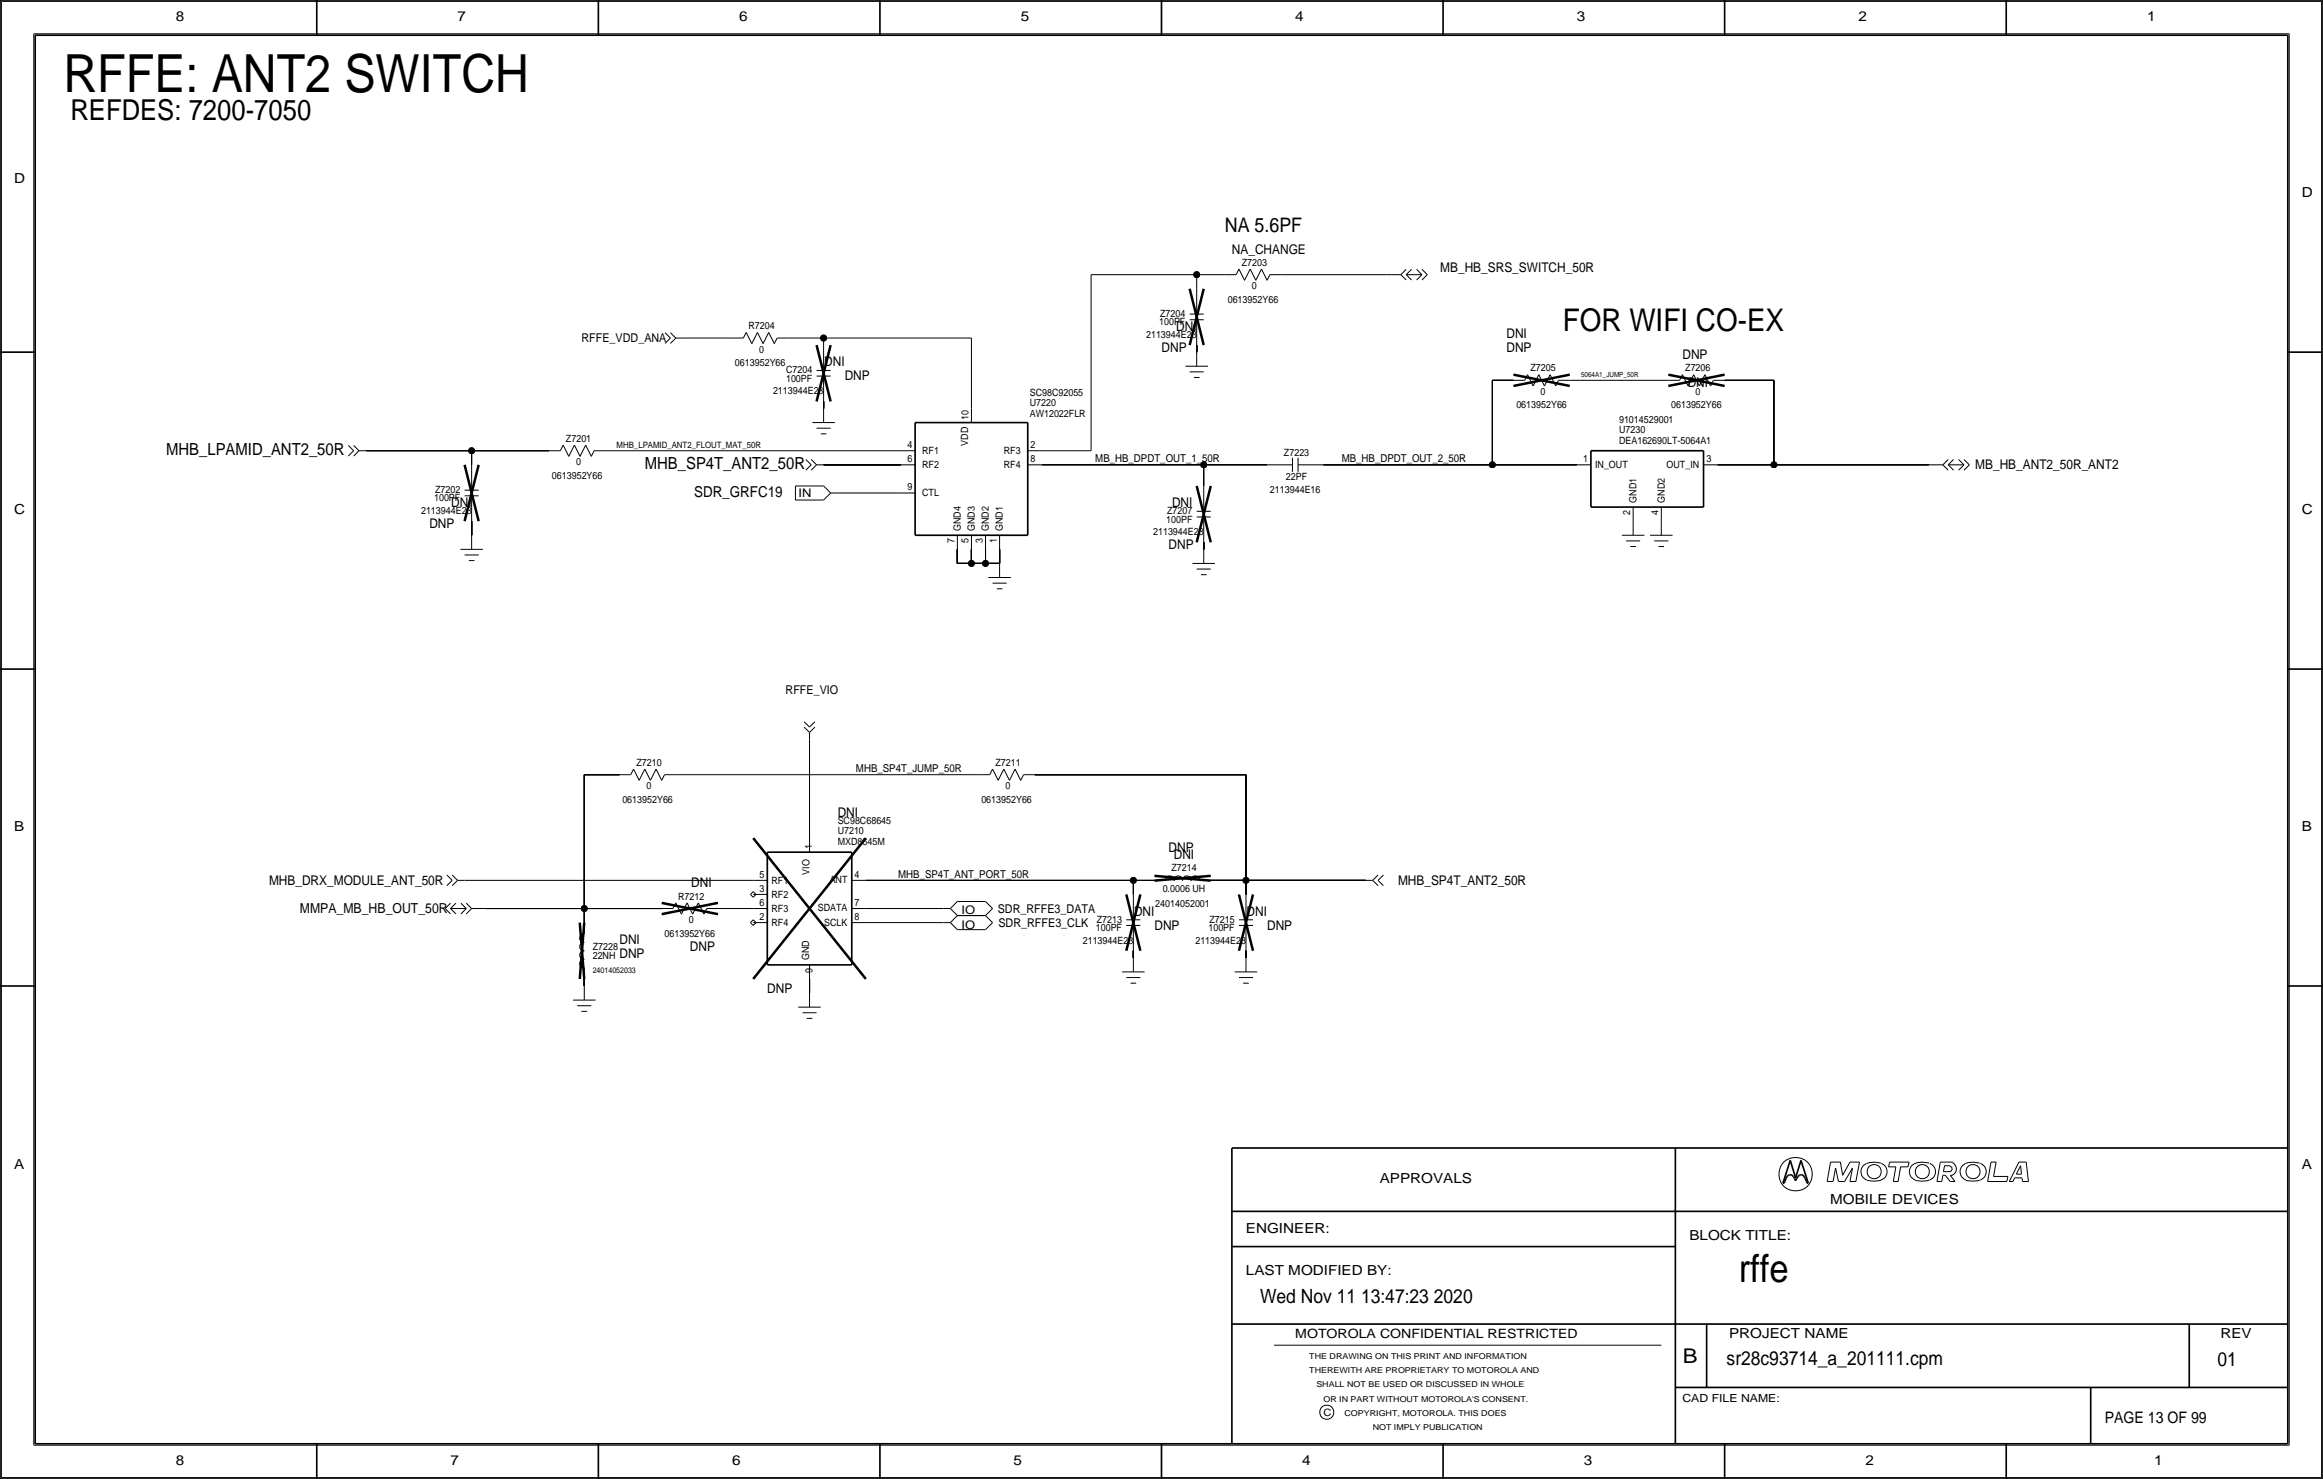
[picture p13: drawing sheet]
<svg xmlns="http://www.w3.org/2000/svg" width="419mm" height="267mm" viewBox="0 0 419 267" stroke-linecap="round" stroke-linejoin="round" font-family="sans-serif">
<defs><g id="words">
<text font-size="9.5" x="11.4" y="16.5">RFFE: ANT2 SWITCH</text>
<text font-size="7" x="313.7" y="231.1">rffe</text>
<text font-size="5.6" x="281.9" y="59.7">FOR WIFI CO-EX</text>
<text font-size="5.2" x="12.7" y="21.6">REFDES: 7200-7050</text>
<text font-size="3.7" x="303.6" y="245.7">B</text>
<text font-size="3.6" x="221" y="41.9">NA 5.6PF</text>
<g font-size="3.5">
<text x="227.3" y="234.9">Wed Nov 11 13:47:23 2020</text>
<text x="311.5" y="246.2">sr28c93714_a_201111.cpm</text>
<text x="400" y="246.4">01</text>
</g>
<g font-size="3">
<text x="30" y="82">MHB_LPAMID_ANT2_50R</text>
<text x="116.3" y="84.6">MHB_SP4T_ANT2_50R</text>
</g>
<text font-size="2.9" x="379.7" y="256.5">PAGE 13 OF 99</text>
<text font-size="2.7" x="125.2" y="89.7">SDR_GRFC19</text>
<g font-size="2.5">
<text x="31.7" y="3.8">8</text>
<text x="82.6" y="3.8">7</text>
<text x="133.3" y="3.8">6</text>
<text x="184.1" y="3.8">5</text>
<text x="233.7" y="3.8">4</text>
<text x="284.5" y="3.8">3</text>
<text x="335.3" y="3.8">2</text>
<text x="387.3" y="3.8">1</text>
<text x="2.5" y="33">D</text>
<text x="415.3" y="35.6">D</text>
<text x="2.5" y="92.7">C</text>
<text x="415.3" y="92.7">C</text>
<text x="2.5" y="149.9">B</text>
<text x="415.3" y="149.9">B</text>
<text x="54.1" y="164.6">MMPA_MB_HB_OUT_50R</text>
<text x="2.5" y="210.8">A</text>
<text x="248.9" y="213.4">APPROVALS</text>
<text x="415.3" y="210.8">A</text>
<text x="330.2" y="217.2">MOBILE DEVICES</text>
<text x="224.8" y="222.2">ENGINEER:</text>
<text x="304.8" y="223.5">BLOCK TITLE:</text>
<text x="224.8" y="229.9">LAST MODIFIED BY:</text>
<text x="312" y="241.2">PROJECT NAME</text>
<text x="400.6" y="241.3">REV</text>
<text x="31.7" y="264.2">8</text>
<text x="81.3" y="264.2">7</text>
<text x="132.1" y="264.2">6</text>
<text x="182.9" y="264.2">5</text>
<text x="234.9" y="264.2">4</text>
<text x="285.8" y="264.2">3</text>
<text x="336.5" y="264.2">2</text>
<text x="388.6" y="264.2">1</text>
</g>
<g font-size="2.4">
<text x="222.2" y="45.7">NA_CHANGE</text>
<text x="259.8" y="49">MB_HB_SRS_SWITCH_50R</text>
<text x="212.2" y="59.7">DNI</text>
<text x="209.5" y="63.5">DNP</text>
<text x="271.8" y="63.5">DNP</text>
<text x="271.8" y="61">DNI</text>
<text x="303.5" y="64.8">DNP</text>
<text x="148.7" y="66">DNI</text>
<text x="152.4" y="68.6">DNP</text>
<text x="304.5" y="69.9">DNI</text>
<text x="356.4" y="84.6">MB_HB_ANT2_50R_ANT2</text>
<text x="77.5" y="95.2">DNP</text>
<text x="81.4" y="91.4">DNI</text>
<text x="211.4" y="91.4">DNI</text>
<text x="210.8" y="99.1">DNP</text>
<text x="151.1" y="147.3">DNI</text>
<text x="210.8" y="153.7">DNP</text>
<text x="211.8" y="154.9">DNI</text>
<text x="48.5" y="159.5">MHB_DRX_MODULE_ANT_50R</text>
<text x="124.7" y="160">DNI</text>
<text x="252.2" y="159.5">MHB_SP4T_ANT2_50R</text>
<text x="204.6" y="165.1">DNI</text>
<text x="208.3" y="167.6">DNP</text>
<text x="224.9" y="165.1">DNI</text>
<text x="228.6" y="167.6">DNP</text>
<text x="111.8" y="170.2">DNI</text>
<text x="111.8" y="172.7">DNP</text>
<text x="124.5" y="171.4">DNP</text>
<text x="138.4" y="179.1">DNP</text>
</g>
<text font-size="2.3" x="233.7" y="241.3">MOTOROLA CONFIDENTIAL RESTRICTED</text>
<g font-size="2.2">
<text x="104.9" y="61.7">RFFE_VDD_ANA</text>
<text x="141.7" y="125.2">RFFE_VIO</text>
<text x="180" y="164.6">SDR_RFFE3_DATA</text>
<text x="180.1" y="167.1">SDR_RFFE3_CLK</text>
</g>
<g font-size="2.1">
<text x="144.1" y="89.6">IN</text>
<text x="173.5" y="164.9">IO</text>
<text x="173.5" y="167.4">IO</text>
</g>
<g font-size="2">
<text x="197.6" y="83.3">MB_HB_DPDT_OUT_1_50R</text>
<text x="242.1" y="83.3">MB_HB_DPDT_OUT_2_50R</text>
<text x="154.4" y="139.2">MHB_SP4T_JUMP_50R</text>
<text x="162.1" y="158.2">MHB_SP4T_ANT_PORT_50R</text>
<text x="303.5" y="252.7">CAD FILE NAME:</text>
</g>
<g font-size="1.8">
<text x="224" y="47.9">Z7203</text>
<text x="225.9" y="52.2">0</text>
<text x="135" y="59.3">R7204</text>
<text x="209.1" y="58.7">100PF</text>
<text x="209.3" y="57.1">Z7204</text>
<text x="221.5" y="54.6">0613952Y66</text>
<text x="137" y="63.6">0</text>
<text x="206.8" y="61">2113944E23</text>
<text x="132.6" y="66">0613952Y66</text>
<text x="139.5" y="71.1">2113944E23</text>
<text x="141.8" y="67.3">C7204</text>
<text x="141.8" y="68.8">100PF</text>
<text x="185.8" y="71.4">SC98C92055</text>
<text x="276.1" y="67">Z7205</text>
<text x="277.9" y="71.2">0</text>
<text x="304" y="67">Z7206</text>
<text x="305.9" y="71.2">0</text>
<text x="174.8" y="75.7" transform="rotate(-90 174.8 75.7)">10</text>
<text x="185.8" y="73.3">U7220</text>
<text x="185.8" y="75.2">AW12022FLR</text>
<text x="273.6" y="73.7">0613952Y66</text>
<text x="292.1" y="76.2">91014529001</text>
<text x="301.5" y="73.7">0613952Y66</text>
<text x="102.1" y="79.7">Z7201</text>
<text x="103.9" y="83.9">0</text>
<text x="163.7" y="83.3">6</text>
<text x="163.7" y="80.8">4</text>
<text x="166.4" y="81.9">RF1</text>
<text x="174.7" y="80.4" transform="rotate(-90 174.7 80.4)">VDD</text>
<text x="181.1" y="81.8">RF3</text>
<text x="185.9" y="83.3">8</text>
<text x="185.9" y="80.8">2</text>
<text x="231.7" y="82.2">Z7223</text>
<text x="285.6" y="83.3">1</text>
<text x="292.1" y="78.1">U7230</text>
<text x="292.1" y="80">DEA162690LT-5064A1</text>
<text x="307.8" y="83.3">3</text>
<text x="78.5" y="88.9">Z7202</text>
<text x="99.6" y="86.4">0613952Y66</text>
<text x="163.7" y="88.4">9</text>
<text x="166.4" y="89.4">CTL</text>
<text x="166.4" y="84.3">RF2</text>
<text x="181.1" y="84.4">RF4</text>
<text x="229.1" y="88.9">2113944E16</text>
<text x="232" y="86.6">22PF</text>
<text x="287.8" y="84.4">IN_OUT</text>
<text x="300.7" y="84.4">OUT_IN</text>
<text x="76" y="92.7">2113944E23</text>
<text x="78.3" y="90.4">100PF</text>
<text x="173.3" y="95.8" transform="rotate(-90 173.3 95.8)">GND4</text>
<text x="175.9" y="95.8" transform="rotate(-90 175.9 95.8)">GND3</text>
<text x="178.4" y="95.8" transform="rotate(-90 178.4 95.8)">GND2</text>
<text x="181" y="95.8" transform="rotate(-90 181 95.8)">GND1</text>
<text x="210.4" y="94.2">100PF</text>
<text x="210.6" y="92.7">Z7207</text>
<text x="294.1" y="92.8" transform="rotate(-90 294.1 92.8)">2</text>
<text x="295.2" y="90.7" transform="rotate(-90 295.2 90.7)">GND1</text>
<text x="299.2" y="92.8" transform="rotate(-90 299.2 92.8)">4</text>
<text x="300.3" y="90.7" transform="rotate(-90 300.3 90.7)">GND2</text>
<text x="172.2" y="97.9" transform="rotate(-90 172.2 97.9)">7</text>
<text x="174.8" y="97.9" transform="rotate(-90 174.8 97.9)">5</text>
<text x="177.3" y="97.9" transform="rotate(-90 177.3 97.9)">3</text>
<text x="179.8" y="97.9" transform="rotate(-90 179.8 97.9)">1</text>
<text x="208" y="96.5">2113944E23</text>
<text x="114.8" y="138.1">Z7210</text>
<text x="116.6" y="142.3">0</text>
<text x="179.6" y="138.1">Z7211</text>
<text x="181.4" y="142.3">0</text>
<text x="112.3" y="144.8">0613952Y66</text>
<text x="151.1" y="148.6">SC98C68645</text>
<text x="177" y="144.8">0613952Y66</text>
<text x="146.5" y="153.2" transform="rotate(-90 146.5 153.2)">1</text>
<text x="151.1" y="150.5">U7210</text>
<text x="151.1" y="152.3">MXD8645M</text>
<text x="137" y="160.8">3</text>
<text x="137" y="158.3">5</text>
<text x="139.2" y="161.9">RF2</text>
<text x="139.2" y="159.4">RF1</text>
<text x="146" y="157.7" transform="rotate(-90 146 157.7)">VIO</text>
<text x="149.7" y="159.3">ANT</text>
<text x="154.2" y="158.2">4</text>
<text x="209.8" y="160.8">0.0006 UH</text>
<text x="211.3" y="157.1">Z7214</text>
<text x="122.3" y="162.2">R7212</text>
<text x="124.3" y="166.5">0</text>
<text x="137" y="163.4">6</text>
<text x="137" y="165.9">2</text>
<text x="139.2" y="164.4">RF3</text>
<text x="139.2" y="167">RF4</text>
<text x="147.5" y="164.3">SDATA</text>
<text x="148.7" y="166.9">SCLK</text>
<text x="154.2" y="165.8">8</text>
<text x="154.2" y="163.3">7</text>
<text x="197.7" y="167.9">100PF</text>
<text x="197.9" y="166.4">Z7213</text>
<text x="208.4" y="163.6">24014052001</text>
<text x="218" y="167.9">100PF</text>
<text x="218.2" y="166.4">Z7215</text>
<text x="106.9" y="173">22NH</text>
<text x="106.9" y="171.2">Z7228</text>
<text x="119.9" y="168.9">0613952Y66</text>
<text x="146" y="173.2" transform="rotate(-90 146 173.2)">GND</text>
<text x="195.3" y="170.2">2113944E23</text>
<text x="215.7" y="170.2">2113944E23</text>
<text x="146.6" y="175.4" transform="rotate(-90 146.6 175.4)">9</text>
<text x="238.8" y="255.3">C</text>
</g>
<text font-size="1.6" x="111.3" y="80.8">MHB_LPAMID_ANT2_FLOUT_MAT_50R</text>
<g font-size="1.5">
<text x="236.2" y="245.1">THE DRAWING ON THIS PRINT AND INFORMATION</text>
<text x="236.2" y="247.6">THEREWITH ARE PROPRIETARY TO MOTOROLA AND</text>
<text x="237.5" y="250.2">SHALL NOT BE USED OR DISCUSSED IN WHOLE</text>
<text x="238.8" y="252.7">OR IN PART WITHOUT MOTOROLA'S CONSENT.</text>
<text x="242.6" y="255.3">COPYRIGHT, MOTOROLA. THIS DOES</text>
<text x="247.6" y="257.8">NOT IMPLY PUBLICATION</text>
</g>
<text font-size="1.4" x="106.9" y="175.5">24014052033</text>
<text font-size="1.3" x="285.2" y="68.1">5064A1_JUMP_50R</text>
</g></defs>
<!-- layer: Nets -->
<g fill="none" stroke="#000" stroke-width=".18">
<path d="M196.8 49.5v31.8zM196.8 49.5h19.1zM215.9 49.5v2.6zM215.9 49.5h5.1zM231.1 49.5h19.1zM123.2 61h8.9zM142.2 61h6.4zM148.6 72.4v1.3zM148.6 61v1.2zM148.6 61h26.7zM175.3 61v12.7zM215.9 62.2v1.3z"/>
<path d="M269.2 68.6h3.8zM269.2 68.6v15.2zM283.2 68.6h17.8zM311.1 68.6h8.9zM320 68.6v15.2zM66 81.3h19.1zM85.1 94v2.5zM85.1 81.3v2.5zM85.1 81.3h14zM109.2 81.3h53.4zM148.6 83.8h14zM151.1 88.9h11.5z"/>
<path d="M172.7 99.1v2.5zM175.3 99.1v2.5zM177.8 99.1v2.5zM180.3 99.1v2.5zM188 81.3h8.8zM188 83.8h29.2zM217.2 97.8v1.3zM217.2 83.8v3.8zM217.2 83.8h11.4zM238.8 83.8h30.4zM269.2 83.8h15.3zM309.9 83.8h10.1z"/>
<path d="M320 83.8h28zM172.7 101.6h2.6zM175.3 101.6h2.5zM177.8 101.6h2.5zM105.4 139.7h6.4zM105.4 139.7v24.1zM121.9 139.7h54.6zM146 133.4v17.7zM186.7 139.7h38.1zM224.8 139.7v19.1zM83.8 158.8h52.1zM156.2 158.8h48.3z"/>
<path d="M204.5 158.8v2.5zM204.5 158.8h3.8zM218.4 158.8h6.4zM224.8 158.8h21.6zM224.8 158.8v2.5zM87.6 163.8h17.8zM105.4 176.5v1.3zM105.4 163.8v2.6zM105.4 163.8h14zM129.5 163.8h6.4zM146 176.5v2.6zM156.2 166.4h14z"/>
<path d="M156.2 163.8h14zM204.5 171.4v1.3zM224.8 171.4v1.3z"/>
</g>
<g fill="#000" stroke="#000" stroke-width=".18">
<circle cx="215.9" cy="49.5" r=".56"/>
<circle cx="148.6" cy="61" r=".56"/>
<circle cx="85.1" cy="81.3" r=".56"/>
<circle cx="217.2" cy="83.8" r=".56"/>
<circle cx="269.2" cy="83.8" r=".56"/>
<circle cx="320" cy="83.8" r=".56"/>
<circle cx="175.3" cy="101.6" r=".56"/>
<circle cx="177.8" cy="101.6" r=".56"/>
<circle cx="204.5" cy="158.7" r=".56"/>
<circle cx="224.8" cy="158.7" r=".56"/>
<circle cx="105.4" cy="163.8" r=".56"/>
</g>
<!-- layer: Components -->
<g fill="none" stroke="#000" stroke-width=".18">
<path d="M120 60l1 1zM121 60l.9 1zM134.6 59.9l-.5 1.1zM134.6 59.9l1 2.1zM136.7 59.9l-1.1 2.1zM136.7 59.9l1 2.1zM138.7 59.9l-1 2.1zM138.7 59.9l1 2.1zM214.6 56.6h2.6zM214.6 57.7h2.6zM215.9 57.7v4.5zM215.9 52.1v4.5z"/>
<path d="M221 49.5h2zM223.5 48.5l-.5 1zM223.5 48.5l1 2zM225.6 48.5l-1.1 2zM225.6 48.5l1 2zM227.6 48.5l-1 2zM227.6 48.5l1 2zM229.1 49.5l-.5 1zM229.1 49.5h2zM250.2 49.5h2.5zM252.7 49.5l1 1zM253.7 49.5l1 1z"/>
<path d="M253.7 49.5h2.8zM253.7 48.6l-1 .9zM254.7 48.6l-1 .9zM255.6 48.6l.9 .9zM256.5 50.5l1-1zM256.5 49.5l-.9 1zM256.5 48.6l1 .9zM121 61l-1 .9zM121.9 61l-.9 .9zM121.9 61h1.3zM132.1 61h2zM140.2 61l-.5 1z"/>
<path d="M140.2 61h2zM146.6 76.2h4zM147.3 66.8h2.6zM147.3 77.2h2.6zM147.3 67.8h2.6zM148.1 78.2h1zM148.6 73.7v2.5zM148.6 67.8v4.6zM148.6 62.2v4.6zM175.3 73.7v2.5zM213.9 66h4zM214.6 67.1h2.6z"/>
<path d="M215.4 68.1h1zM215.9 63.5v2.5zM273.1 68.6h2zM275.6 67.6l-.5 1zM275.6 67.6l1 2zM277.6 67.6l-1 2zM277.6 67.6l1 2zM279.7 67.6l1 2zM279.7 67.6l-1.1 2zM281.2 68.6l-.5 1zM281.2 68.6h2zM301 68.6h2z"/>
<path d="M303.5 67.6l-.5 1zM303.5 67.6l1 2zM305.6 67.6l-1.1 2zM305.6 67.6l1 2zM307.6 67.6l-1 2zM307.6 67.6l1 2zM309.1 68.6l-.5 1zM309.1 68.6h2zM62.8 82.2l1-.9zM62.8 80.3l1 1zM63.8 80.3l1 1zM64.8 81.3l-1 .9z"/>
<path d="M64.8 81.3h1.2zM83.1 99.1h4zM83.8 88.4h2.6zM83.8 89.4h2.6zM85.1 96.5v2.6zM85.1 89.4v4.6zM85.1 83.8v4.6zM99.1 81.3h2zM101.6 80.3l-.5 1zM101.6 80.3l1 2zM103.6 80.3l-1 2zM103.6 80.3l1 2z"/>
<path d="M105.7 80.3l1 2zM105.7 80.3l-1.1 2zM107.2 81.3l-.5 1zM107.2 81.3h2zM143.5 87.6h5.1zM143.5 87.6v2.6zM143.5 90.2h5.1zM145.4 82.9l1 .9zM146.4 83.8l-1 1zM146.4 82.9l.9 .9zM147.3 83.8l-.9 1zM147.3 83.8h1.3z"/>
<path d="M148.6 87.6l1.3 1.3zM149.9 88.9l-1.3 1.3zM149.9 88.9h1.2zM162.6 81.3h2.5zM162.6 88.9h2.5zM162.6 83.8h2.5zM172.7 96.5v2.6zM175.3 96.5v2.6zM177.8 96.5v2.6zM180.3 96.5v2.6zM185.4 81.3h2.6zM185.4 83.8h2.6z"/>
<path d="M215.9 92.2h2.5zM215.9 93.2h2.5zM217.2 93.2v4.6zM217.2 87.6v4.6zM217.2 99.1v2.5zM228.6 83.8h4.6zM233.2 82.6v2.5zM234.2 83.8h4.6zM234.2 82.6v2.5zM284.5 83.8h2.5zM292.6 96.5h4.1zM293.4 97.5h2.5z"/>
<path d="M294.1 98.6h1zM294.6 94v2.5zM294.6 91.4v2.6zM297.7 96.5h4.1zM298.5 97.5h2.5zM299.2 98.6h1zM299.7 94v2.5zM299.7 91.4v2.6zM307.3 83.8h2.6zM348 83.8h2.5zM350.5 83.8l1 1zM351.5 83.8l1 1z"/>
<path d="M351.5 83.8h2.8zM351.5 82.9l-1 .9zM352.5 82.9l-1 .9zM353.4 82.9l.9 .9zM354.3 84.8l1-1zM354.3 83.8l-.9 1zM354.3 82.9l1 .9zM83.8 100.1h2.6zM84.6 101.1h1zM178.3 104.1h4.1zM179.1 105.2h2.5zM179.8 106.2h1z"/>
<path d="M180.3 101.6v2.5zM215.1 101.6h4.1zM215.9 102.6h2.5zM216.7 103.6h1zM111.8 139.7h2zM114.3 138.7l-.5 1zM114.3 138.7l1 2zM116.3 138.7l-1 2zM116.3 138.7l1 2zM118.4 138.7l1 2zM118.4 138.7l-1.1 2zM119.9 139.7l-.5 1z"/>
<path d="M119.9 139.7h2zM145.1 130.1l1 1zM145.1 131.1l1 1zM146 131.1l1-1zM146 132.1l1-1zM146 132.1v1.2zM176.5 139.7h2.1zM179.1 138.7l-.5 1zM179.1 138.7l1 2zM181.1 138.7l-1 2zM181.1 138.7l1 2zM183.1 138.7l-1 2z"/>
<path d="M183.1 138.7l1 2zM184.7 139.7l-.6 1zM184.7 139.7h2zM80.6 157.8l1 1zM80.6 159.7l1-1zM81.6 157.8l.9 1zM81.6 159.7l1-1zM82.5 158.8h1.3zM135.9 158.8h2.5zM146 151.1v2.6zM153.7 158.8h2.5zM208.3 158.8h2z"/>
<path d="M210.3 158.8a.75 .75 0 0 1 .7-.9 .75 .75 0 0 1 .8 .9M211.8 158.8a.75 .75 0 0 1 .8-.9 .75 .75 0 0 1 .7 .9M213.4 158.8a.75 .75 0 0 1 .7-.9 .75 .75 0 0 1 .7 .9M214.9 158.8a.75 .75 0 0 1 .7-.9 .75 .75 0 0 1 .8 .9M216.4 158.8h2zM246.4 158.8h1.2zM247.6 158.8l1 .9zM248.6 158.8l1 .9zM248.6 157.8l-1 1zM249.6 157.8l-1 1zM80.3 163.8l1 1zM80.3 163.8l1-.9z"/>
<path d="M81.3 163.8l.9 1zM81.3 163.8l.9-.9zM81.3 163.8h2.8zM83.2 162.9l.9 .9zM83.2 164.8l.9-1zM84.1 162.9l1 .9zM84.1 164.8l1-1zM85.1 163.8h2.5zM105.4 177.8v2.5zM105.4 174.5v2zM105.4 166.4v2zM105.4 168.5a.74 .74 0 0 0-.8 .7 .74 .74 0 0 0 .8 .7"/>
<path d="M105.4 171.5a.74 .74 0 0 0-.8 .7 .74 .74 0 0 0 .8 .8M105.4 173a.74 .74 0 0 0-.8 .8 .74 .74 0 0 0 .8 .7M105.4 170a.74 .74 0 0 0-.8 .7 .74 .74 0 0 0 .8 .8M119.4 163.8h2zM121.9 162.8l-.5 1zM121.9 162.8l1 2zM124 162.8l-1.1 2zM124 162.8l1 2zM126 162.8l-1 2zM126 162.8l1 2zM127.5 163.8l-.5 1zM127.5 163.8h2z"/>
<path d="M135.4 161.3l.5-.5zM135.4 166.4l.5-.5zM135.4 161.3l.5 .5zM135.4 166.4l.5 .5zM135.9 163.8h2.5zM135.9 161.3h2.5zM135.9 166.4h2.5zM135.9 160.8l.5 .5zM135.9 165.9l.5 .5zM136.4 161.3l-.5 .5zM136.4 166.4l-.5 .5zM146 179.1v2.5z"/>
<path d="M146 174v2.5zM153.7 163.8h2.5zM153.7 166.4h2.5zM170.2 163.8h1.2zM170.2 166.4h1.2zM171.4 163.8l1.3-1.2zM171.4 166.4l1.3-1.3zM171.5 163.8l1.2 1.3zM171.5 166.4l1.2 1.2zM172.7 162.6h5.1zM172.7 165.1h5.1zM172.7 167.6h5.1z"/>
<path d="M177.8 165.1l1.3-1.3zM177.8 167.6l1.3-1.2zM177.8 162.6l1.3 1.2zM177.8 165.1l1.3 1.3zM202.4 175.3h4.1zM203.2 165.9h2.5zM203.2 176.3h2.5zM203.2 166.9h2.5zM204 177.3h1zM204.5 172.7v2.6zM204.5 166.9v4.5zM204.5 161.3v4.6z"/>
<path d="M222.8 175.3h4zM223.5 165.9h2.6zM223.5 176.3h2.6zM223.5 166.9h2.6zM224.3 177.3h1zM224.8 172.7v2.6zM224.8 166.9v4.5zM224.8 161.3v4.6zM103.4 180.3h4zM104.1 181.4h2.6zM104.9 182.4h1zM144 181.6h4.1z"/>
<path d="M144.8 182.6h2.5zM145.5 183.6h1.1z"/>
</g>
<g fill="none" stroke="#000" stroke-width=".45">
<path d="M214.6 52.1l2.6 10.1zM217.2 52.1l-2.6 10.1zM147.3 62.2l2.6 10.2zM149.9 62.2l-2.6 10.2zM273 69.6l10.2-2zM273 67.6l10.2 2zM301 69.6l10.1-2zM301 67.6l10.1 2zM83.8 83.8l2.6 10.2zM86.4 83.8l-2.6 10.2zM215.9 87.6l2.5 10.2zM218.4 87.6l-2.5 10.2z"/>
<path d="M135.9 151.1l20.3 25.4zM156.2 151.1l-20.3 25.4zM208.3 158.8l10.1-.9zM208.3 157.9l10.1 .9zM104.6 166.4l.8 10.1zM105.4 166.4l-.8 10.1zM119.4 164.8l10.1-2zM119.4 162.8l10.1 2zM203.2 161.3l2.5 10.1zM205.7 161.3l-2.5 10.1zM223.5 161.3l2.6 10.1zM226.1 161.3l-2.6 10.1z"/>
</g>
<path d="M165.1 76.2h20.3zM165.1 76.2v20.3zM185.4 76.2v20.3zM165.1 96.5h20.3zM287 91.4h20.3zM287 81.3v10.1zM287 81.3h20.3zM307.3 81.3v10.1zM138.4 153.7v20.3zM138.4 153.7h15.3zM153.7 153.7v20.3zM138.4 174h15.3z" fill="none" stroke="#000" stroke-width=".3"/>
<!-- layer: Page Border and Title Block -->
<g fill="none" stroke="#000" stroke-width=".3">
<path d="M0 0h419.1zM0 0v266.7zM6.3 6.4h406.4zM6.3 6.4v254zM57.1 0v6.3zM107.9 0v6.3zM158.7 0v6.3zM209.5 0v6.4zM260.3 0v6.3zM311.1 0v6.3zM361.9 0v6.3zM412.7 6.4v254z"/>
<path d="M419.1 0v266.7zM0 63.5h6.3zM412.7 63.5h6.4zM0 120.7h6.3zM412.7 120.7h6.4zM0 177.8h6.3zM412.7 177.8h6.4zM222.2 207v53.3zM222.2 207h190.5zM222.2 218.4h190.5zM302.3 207v53.3zM321.7 213.4h.2z"/>
<path d="M322 213.1l-.1 .3zM322.2 212.5l-.2 .6zM322.4 212.1l-.2 .4zM322.6 211.9l.3-.1zM322.6 211.9l-.2 .2zM322.9 211.8h.2zM323 209.2l-1.3 4.2zM323 209.2l1 3.2zM323.1 211.8l.2 .1zM323.3 211.9l.2 .2zM323.5 212.1l.2 .4zM323.7 212.5l.3 .4z"/>
<path d="M324.2 212.5l-.2 .4zM324.4 212.1l-.2 .4zM324.6 211.9l.2-.1zM324.6 211.9l-.2 .2zM324.8 211.8h.3zM324.9 209.2l1.3 4.2zM324.9 209.2l-.9 3.2zM325.1 211.8l.2 .1zM325.3 211.9l.2 .2zM325.5 212.1l.2 .4zM325.7 212.5l.2 .6zM325.9 213.1l.1 .3z"/>
<path d="M326 213.4h.2zM222.2 238.8h190.5zM222.2 224.8h80.1zM307.9 238.8v11.4zM395 238.8v11.4zM302.3 250.2h110.4zM377.2 250.2v10.1zM0 266.7h419.1zM6.3 260.3h406.4zM57.1 260.3v6.4zM107.9 260.3v6.4zM158.7 260.3v6.4z"/>
<path d="M209.5 260.3v6.4zM260.3 260.3v6.4zM311.1 260.3v6.4zM361.9 260.3v6.4z"/>
</g>
<g fill="none" stroke="#000" stroke-width=".18">
<path d="M.3 .3h418.5zM.3 .3v266.1zM6.1 6.1v254.5zM6.1 6.1h406.9zM413 6.1v254.5zM418.8 .3v266.1zM329.6 213.1h1.1zM330.3 209.6h1.7zM330.3 209.5l-.7 3.6zM331.2 210.6l-.5 2.5zM331.2 210.6l.5 2.5zM331.7 213.1h1.1z"/>
<path d="M332 209.5l.4 2.4zM333.8 209.6l-1.4 2.3zM333.8 213.1h1zM333.8 209.6h1.7zM334.2 210.6l-.4 2.5zM334.2 210.6l-1.4 2.5zM335.5 209.6l-.7 3.5zM336.8 209.8a1.6 1.6 0 0 0-1.1 1.5 1.6 1.6 0 0 0 1.1 1.5M339.3 209.8l-.1-.1a4 4 0 0 0-2.4 .1M339.4 209.8a1.59 1.59 0 0 1 1.1 1.5 1.59 1.59 0 0 1-1.1 1.5 5.1 5.1 0 0 1-2.5 .1M340.7 210.4h1.3zM340.9 209.6h3.5z"/>
<path d="M340.9 209.5l-.2 .9zM341.6 213.1h.8zM342 210.4l-.4 2.7zM342.9 210.4l-.5 2.7zM342.9 210.4h1.3zM344.4 209.5l-.2 .9zM348 209.8a3.1 3.1 0 0 0-3.3 .6 1.62 1.62 0 0 0 .8 2.4M348.1 212.8a5.1 5.1 0 0 1-2.6 .1M348.1 209.8a1.59 1.59 0 0 1 1.1 1.5 1.59 1.59 0 0 1-1.1 1.5M349.5 213.1h.8zM350.1 209.6h2.1zM350.1 209.5l-.6 3.6z"/>
<path d="M350.5 211.9l-.2 1.2zM350.5 211.9h.5zM350.6 211.3h1.2zM350.8 210.2l-.2 1.1zM350.8 210.2h1zM351 211.9l.8 1.2zM351.8 210.3a.5 .5 0 0 1 .4 .5 .5 .5 0 0 1-.4 .5M351.8 213.1h.9zM351.8 211.9l.9 1.2zM351.8 211.9h.4zM352.2 209.7a1.24 1.24 0 0 1 .8 1.1 1.24 1.24 0 0 1-.8 1.1M357.2 209.8a3.1 3.1 0 0 0-3.3 .6 1.62 1.62 0 0 0 .8 2.4"/>
<path d="M357.2 212.8a5.1 5.1 0 0 1-2.5 .1M357.3 209.8a1.59 1.59 0 0 1 1 1.5 1.59 1.59 0 0 1-1 1.5M358.6 213.1h3.5zM359.2 209.6l-.6 3.5zM359.2 209.6h.9zM359.7 212.1h2.6zM360.1 209.6l-.4 2.5zM362.3 212.1l-.2 1zM362.5 213.1h.7zM363.5 212.4l-.3 .7zM363.5 212.4h1.3zM363.8 211.7h.9z"/>
<path d="M364.2 209.6l-1.7 3.5zM364.2 209.6h1.4zM364.5 210.2l-.7 1.5zM364.5 210.2l.2 1.5zM364.8 212.4l.1 .7zM364.9 213.1h1.1zM365.6 209.6l.4 3.5zM229.9 242.6h69.8zM.3 266.4h418.5zM6.1 260.6h406.9z"/>
<circle cx="324" cy="211.8" r="3"/>
<circle cx="338.1" cy="211.3" r="1.28"/>
<circle cx="346.8" cy="211.3" r="1.28"/>
<circle cx="356" cy="211.3" r="1.28"/>
<circle cx="239.4" cy="254.7" r="1.28"/>
</g>
<use href="#words"/>
</svg>
